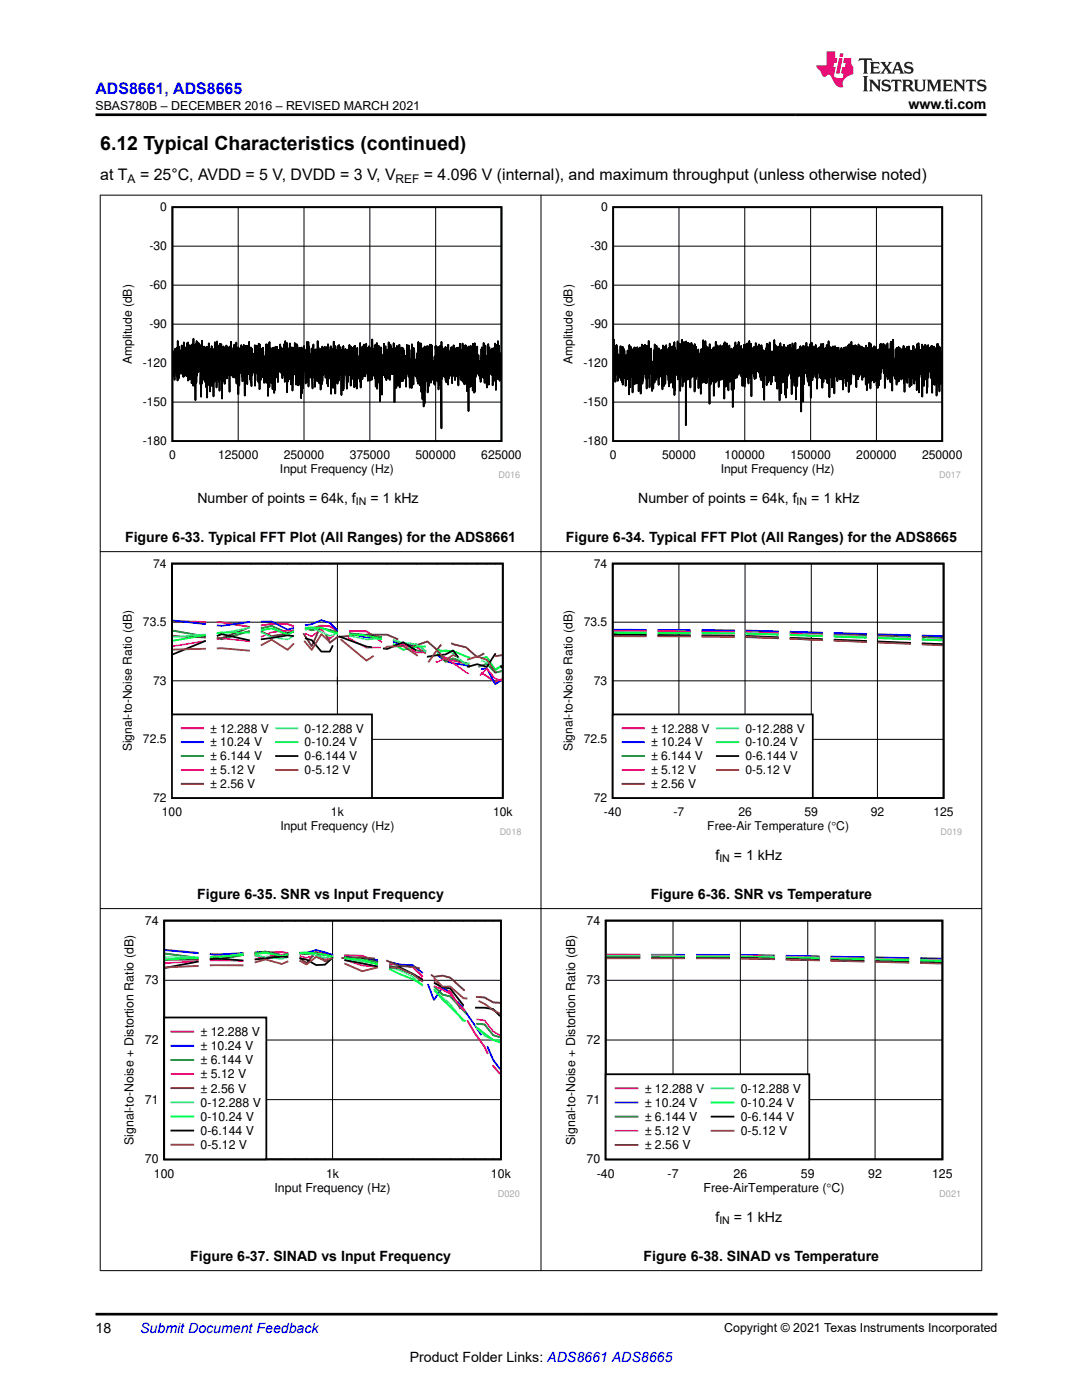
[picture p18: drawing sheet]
<svg xmlns="http://www.w3.org/2000/svg" width="216mm" height="279mm" viewBox="0 0 216 279" stroke-linecap="round" stroke-linejoin="round" font-family="sans-serif">
<defs><g id="words">
<text font-size="3.9" x="20" y="29.9">6.12 Typical Characteristics (continued)</text>
<text font-size="3.2" fill="#00f" x="19" y="18.7">ADS8661, ADS8665</text>
<g font-size="3.2">
<text x="20" y="35.8">at T</text>
<text x="27.9" y="35.8">= 25°C, AVDD = 5 V, DVDD = 3 V, V</text>
<text x="84.6" y="35.8">= 4.096 V (internal), and maximum throughput (unless otherwise noted)</text>
</g>
<g font-size="2.8">
<text x="181.3" y="21.8">www.ti.com</text>
<text x="39.4" y="100.3">Number of points = 64k, f</text>
<text x="73.9" y="100.3">= 1 kHz</text>
<text x="127.3" y="100.3">Number of points = 64k, f</text>
<text x="161.9" y="100.3">= 1 kHz</text>
<text x="25" y="108.1">Figure 6-33. Typical FFT Plot (All Ranges) for the ADS8661</text>
<text x="112.9" y="108.1">Figure 6-34. Typical FFT Plot (All Ranges) for the ADS8665</text>
<text x="142.8" y="171.5">f</text>
<text x="146.4" y="171.5">= 1 kHz</text>
<text x="39.4" y="179.3">Figure 6-35. SNR vs Input Frequency</text>
<text x="129.8" y="179.3">Figure 6-36. SNR vs Temperature</text>
<text x="142.8" y="243.8">f</text>
<text x="146.4" y="243.8">= 1 kHz</text>
<text x="37.9" y="251.6">Figure 6-37. SINAD vs Input Frequency</text>
<text x="128.4" y="251.6">Figure 6-38. SINAD vs Temperature</text>
<text x="19" y="266.1">18</text>
<text x="81.8" y="271.7">Product Folder Links: ADS8661 ADS8665</text>
</g>
<text font-size="2.8" fill="#00f" x="28" y="266.1">Submit Document Feedback</text>
<g font-size="2.5">
<text x="19.1" y="21.9">SBAS780B – DECEMBER 2016 – REVISED MARCH 2021</text>
<text x="28.9" y="184.5">74</text>
<text x="117" y="184.5">74</text>
<text x="28.9" y="196.5">73</text>
<text x="117" y="196.5">73</text>
<text x="28.9" y="208.4">72</text>
<text x="40" y="206.8">± 12.288 V</text>
<text x="40" y="209.6">± 10.24 V</text>
<text x="117" y="208.4">72</text>
<text x="40" y="212.4">± 6.144 V</text>
<text x="40" y="215.2">± 5.12 V</text>
<text x="28.9" y="220.3">71</text>
<text x="40" y="218">± 2.56 V</text>
<text x="40" y="220.9">0-12.288 V</text>
<text x="117" y="220.3">71</text>
<text x="128.6" y="218.1">± 12.288 V</text>
<text x="128.6" y="220.9">± 10.24 V</text>
<text x="147.8" y="218.1">0-12.288 V</text>
<text x="147.8" y="220.9">0-10.24 V</text>
<text x="40" y="223.7">0-10.24 V</text>
<text x="40" y="226.5">0-6.144 V</text>
<text x="128.6" y="223.7">± 6.144 V</text>
<text x="128.6" y="226.5">± 5.12 V</text>
<text x="147.8" y="223.7">0-6.144 V</text>
<text x="147.8" y="226.5">0-5.12 V</text>
<text x="26.7" y="228.5" transform="rotate(-90 26.7 228.5)">Signal-to-Noise + Distortion Ratio (dB)</text>
<text x="28.9" y="232.2">70</text>
<text x="40" y="229.3">0-5.12 V</text>
<text x="114.7" y="228.5" transform="rotate(-90 114.7 228.5)">Signal-to-Noise + Distortion Ratio (dB)</text>
<text x="117" y="232.2">70</text>
<text x="128.6" y="229.4">± 2.56 V</text>
<text x="30.7" y="235">100</text>
<text x="54.8" y="237.8">Input Frequency (Hz)</text>
<text x="65.1" y="235">1k</text>
<text x="98" y="235">10k</text>
<text x="119.1" y="235">-40</text>
<text x="133.2" y="235">-7</text>
<text x="140.4" y="237.8">Free-AirTemperature (qC)</text>
<text x="146.4" y="235">26</text>
<text x="159.8" y="235">59</text>
<text x="173.2" y="235">92</text>
<text x="186" y="235">125</text>
<text x="144.5" y="265.8">Copyright © 2021 Texas Instruments Incorporated</text>
</g>
<g font-size="2.4">
<text x="25.5" y="36.5">A</text>
<text x="78.9" y="36.5">REF</text>
<text x="32" y="42.1">0</text>
<text x="119.9" y="42.1">0</text>
<text x="29.8" y="49.9">-30</text>
<text x="117.8" y="49.9">-30</text>
<text x="29.8" y="57.7">-60</text>
<text x="117.8" y="57.7">-60</text>
<text x="29.8" y="65.5">-90</text>
<text x="117.8" y="65.5">-90</text>
<text x="26.3" y="72.7" transform="rotate(-90 26.3 72.7)">Amplitude (dB)</text>
<text x="28.5" y="73.3">-120</text>
<text x="114.2" y="72.7" transform="rotate(-90 114.2 72.7)">Amplitude (dB)</text>
<text x="116.4" y="73.3">-120</text>
<text x="28.5" y="81">-150</text>
<text x="116.4" y="81">-150</text>
<text x="28.5" y="88.8">-180</text>
<text x="116.4" y="88.8">-180</text>
<text x="33.7" y="91.6">0</text>
<text x="43.5" y="91.6">125000</text>
<text x="55.9" y="94.4">Input Frequency (Hz)</text>
<text x="56.6" y="91.6">250000</text>
<text x="69.8" y="91.6">375000</text>
<text x="82.9" y="91.6">500000</text>
<text x="96" y="91.6">625000</text>
<text x="121.7" y="91.6">0</text>
<text x="132.1" y="91.6">50000</text>
<text x="143.8" y="94.4">Input Frequency (Hz)</text>
<text x="144.6" y="91.6">100000</text>
<text x="157.7" y="91.6">150000</text>
<text x="170.9" y="91.6">200000</text>
<text x="184" y="91.6">250000</text>
<text x="30.5" y="113.3">74</text>
<text x="118.5" y="113.3">74</text>
<text x="28.5" y="125">73.5</text>
<text x="116.5" y="125">73.5</text>
<text x="30.5" y="136.7">73</text>
<text x="118.5" y="136.7">73</text>
<text x="26.3" y="149.9" transform="rotate(-90 26.3 149.9)">Signal-to-Noise Ratio (dB)</text>
<text x="28.5" y="148.4">72.5</text>
<text x="42" y="146.2">± 12.288 V</text>
<text x="42" y="149">± 10.24 V</text>
<text x="60.8" y="146.2">0-12.288 V</text>
<text x="60.8" y="149">0-10.24 V</text>
<text x="114.2" y="149.9" transform="rotate(-90 114.2 149.9)">Signal-to-Noise Ratio (dB)</text>
<text x="116.5" y="148.4">72.5</text>
<text x="129.9" y="146.2">± 12.288 V</text>
<text x="129.9" y="149">± 10.24 V</text>
<text x="148.7" y="146.2">0-12.288 V</text>
<text x="148.7" y="149">0-10.24 V</text>
<text x="42" y="151.7">± 6.144 V</text>
<text x="42" y="154.5">± 5.12 V</text>
<text x="60.8" y="151.7">0-6.144 V</text>
<text x="60.8" y="154.5">0-5.12 V</text>
<text x="129.9" y="151.7">± 6.144 V</text>
<text x="129.9" y="154.5">± 5.12 V</text>
<text x="148.7" y="151.7">0-6.144 V</text>
<text x="148.7" y="154.5">0-5.12 V</text>
<text x="30.5" y="160">72</text>
<text x="42" y="157.3">± 2.56 V</text>
<text x="118.5" y="160.1">72</text>
<text x="129.9" y="157.3">± 2.56 V</text>
<text x="32.3" y="162.8">100</text>
<text x="55.9" y="165.6">Input Frequency (Hz)</text>
<text x="66" y="162.8">1k</text>
<text x="98.4" y="162.8">10k</text>
<text x="120.5" y="162.8">-40</text>
<text x="134.4" y="162.8">-7</text>
<text x="141.1" y="165.6">Free-Air Temperature (qC)</text>
<text x="147.3" y="162.8">26</text>
<text x="160.5" y="162.8">59</text>
<text x="173.7" y="162.8">92</text>
<text x="186.3" y="162.8">125</text>
</g>
<g font-size="2.1">
<text x="71" y="100.9">IN</text>
<text x="159" y="100.9">IN</text>
<text x="143.5" y="172.1">IN</text>
<text x="143.5" y="244.4">IN</text>
</g>
<g font-size="1.8" fill="#a8a8a8">
<text x="99.5" y="95.4">D016</text>
<text x="187.4" y="95.4">D017</text>
<text x="99.7" y="166.6">D018</text>
<text x="187.7" y="166.7">D019</text>
<text x="99.3" y="238.9">D020</text>
<text x="187.4" y="238.9">D021</text>
</g>
</g></defs>
<path d="M34.4 41.3h65.7v46.7h-65.7zM34.6 71.4v1.2v-2.5l.1 4.1v-1.6l.1 3.2 .2-6.2v4.7v-3.6l.1 3.5 .1-4.5v4.5l.1-4.4v5.3l.1-5.7v6.5l.1-7.9v7.7l.1-3.8 .1 3.6v-6.3v1l.1-.4v4.5l.2-2.2v1.6l.1-3.7v4.6l.2-5.6v4.5l.1-1.1v1.1l.1-2.8 .1 4.5 .1-6.9v6.8l.1-3.2 .1 2.6v-5.2v5.6l.1-5.1v5.1v-5l.2 5.2 .2-6.7 .1 7.6v-7.6l.1 7.3v-7v5.7l.1-5.3 .2 6.7 .1-6.8 .1 6 .1-5v6.5l.2-7.8v6l.1-5.5v7.8l.1-9.4v8.4l.3-6.4v7.5l.1-7.7v10.5v-11.1v5.1l.2-4.7v7.2v-8.3l.1 6.9 .2-6.6 .1 5.8 .1-5v4.7v-5.3l.1 5 .1-4.6 .1 7.7 .1-7.8v10.3l.2-11.2v8.5l.1-6.8v4.9l.1-4.8 .1 6 .1-6.6 .1 5.2v-2.3l.1 4.1v-6.9l.2 8 .1-7.3v5l.1-5.8v10.2l.2-9.5 .1 4.5 .1-5.9 .1 8 .1-6.9v8.5l.1-6.2v3.7l.1-5.3v1.2v-1.6l.1 4v-4.8l.1 7.9 .1-5.6 .1 3v-4.7l.1 9.4 .1-9.4 .1 6.5 .1-7.9 .2 6.4 .1-5.6v8.2l.1-9.2v6.6l.1-4.1 .3 5.6 .1-7.4v9.2l.1-9.4 .1 6.4 .2-6.3 .1 10.9 .1-10.2v6.7l.1-5.7 .1 5v-6.3v5.8l.1-5.6v5.8v-1.8l.1 3.3 .1-6.9 .1 5.3 .2-6.1 .1 6.6v-6.3v5.2l.1-3.6v3.5v-4.9l.1 5.4v-5.5l.2 5.6 .1-1.8v5.1l.1-9.1 .1 3.9 .1-4.8v4.7l.1-1.1v3.2l.1-4.8 .1 4v-1.5l.1 2.5 .1-5.8v5.9l.1-6.4 .1 5.9v-6v5.3l.1-4.2 .1 1.1v4.5v-5.6l.1 4.3v-.5v.3l.1-5.7v7.9v.4l.2-7 .2 9.1v-9.4l.1 7.6 .2-7.2v4.7v-4.8v4.4l.1-2.5 .1 2.1v-4.7l.1 5.3 .1-4.8v.4l.1-.3v6.6v-6.1v5.3l.1-6.1 .1 6v-6.3l.2 10.1 .1-9.7 .1 5.5 .1-5.8v6.6l.1-2 .1 .6v-4.9v7.4l.1-7.6 .2 5.5 .1-6.4v5.8l.1-4.5v4.3l.1-4.4 .1 6.9 .1-6.9 .1 7.7v-7l.1 4.3v-4.8v5.3l.1-2.2v1.8v-1.5v.4l.2-1.2 .1 1.7v-3.3l.1 2.5v-4.2l.1 8.1 .1-7 .1 4.5v-1.8l.1 1.7v-5.4l.2 6.9v-4.9l.1 4 .1-4.3v5.6v-7.7l.1 7.4v-6.3v6l.1-5.7v7.7l.1-8.9v5.9l.1-4.6v5.8l.1-6.1v4.4v1l.2-3.7v3.8l.1-5.8v5.2l.1-5.3v4.2v-.7l.1 1 .1-1.1v2v-3.2v4.8l.1-5.3 .2 3.8v-.9l.1-4.6v5.4v-6.1v7.7l.1-4.1 .2 3.2v-5.4l.1 8.9 .1-10.3 .2 8.5v-9l.1 7.6 .1-6.4 .1 5.7v-5.3l.1 6.7v-6.8l.2 8 .1-8.3 .2 6v-3.1v6.1l.1-8.6v8.1l.1-8.6v.4l.1-.5 .1 5.6 .2-5.5v6.1l.1-4 .1 4.9 .1-5v2.9v-4.3l.1 4.3v-4.2l.1-.2v2.7l.1-3.7 .1 5.6 .1-5.1 .1 3.4 .1-3.1v5.9l.1-5.8v5.2l.2-5.2 .1 2.6v-3.6l.1 7.5 .1-8.1v7.6l.1-6.2v5.6l.1-3.2 .1 2.6v-6.1l.1 9.9 .2-8.8v3.1l.1 1v-1.9l.1 3.9 .1-7.1v5.7l.1-3.3 .1 4.9v-6.4l.1 7.3 .1-3v2.9v-1.4l.1-5.9 .1 8.7 .1-8.1 .1 4.9v-5.2l.1 4.8 .1-5.1v4.3v-2.5v2.2v-4.8l.1 6.2v-2.6l.1 2.4v-4.6v3.2v-3.4l.1 7.1 .1-8.1v5.1l.1 .2v-5.1l.1 8 .1-4.5 .1 4.5v-7.3l.1 6.8 .1-7v4.7v-3.2l.1 3.5 .1-4.8 .1 9.9 .1-10.2v9.2l.1-8.8 .1 7.8 .1-5v3.1l.2-6.5v3.3l.1 1.3 .1-1.9v2.3l.1-4.1v6.5l.2-6.9v6.3v-7.6l.2 7.9 .1-8 .1 8.9 .1-7.9 .1 5.7 .1-2.8v2.8l.1-4.3v4.7v-3.9l.1 4 .1-5.8 .2 7.9 .1-8.8 .1 6.6 .1-4v3.9v-2.3l.1 2.1v-5.2v7.4l.2-7.5 .1 4.9v-3.4l.2 4.9v-4.6l.1 3.6v-7l.1 5.8v-4.6v6.6l.2-6.2v6.8l.2-6.5 .1 7.8 .1-8.2 .1 7.1 .1-7.5v6.9l.2-6.3 .1 5 .1-5.4 .1 4.3v-4.5v5.1v-1.5l.1 1.8 .1-2v2.8l.1-5.7 .2 6.1v-6.6v7.4l.1-7.9 .1 8.4v-4.7l.1 1.9 .1-4.3v4.8l.1-1.8v2.5l.2-6.4 .1 9.5 .1-9.1v4.2l.2 2.1v-5.3l.1 6.9 .1-9.2v7.8l.1-6.2 .1 5.8 .1-6.5v9.4v-8.8l.2 6.4 .2-4.3v4.8l.1-7.5v6.2l.1-6.1 .1 .3v-.1v6.5l.1-7 .1 5.1 .1-4.7 .1 5.5 .1-5v9l.1-7.5 .1 4.5 .1-6.5 .1 8.6v-8.8v8.5l.1-5.7 .1 3 .2-5.2 .1 4.2v-3.8l.2 7.5 .1-5.3 .1 4v-6.5l.1 5.8v-1.9v1.3l.1-5.4 .1 4.5v-5.2l.2 5.2v-4.8l.1 7.7v-7.8l.1 5.2v-4.3v2.6l.1-3.3 .1 6.2 .1-3.2 .1 1.8 .1-.8v-3.6l.1 7.5v-8.2l.1 7.6 .1-7.7 .1 8 .1-7 .1 7.6 .1-8.2 .1 6.2 .1-3.6v3.4l.1-4.3 .1 4.4v-2.9l.1 2.1v-.4l.1-5.8 .1 8.9v-7.6l.1 3.4v-3.4l.1 3.5v-4l.1 6.4 .1-6.5v5.4v-2.2l.2 2.6v-6.2l.2 .9 .1 5.4v-1.5v1l.1-1.1 .1-4.8v5.8l.3-5.1v6.6l.1-6.2 .1 5.3v-6l.2 6.9v-6.6v4.2v-2.3l.1 3.1 .1-4.3 .2 5.7 .1-8 .1 7.2 .1-5.4v4.3v-3.9l.1 2.6 .1-.8 .1 1.2v-4.1v6.5l.1-.6v.8v-3.9l.1 5.5v-8.4v7.5l.1-3.2 .1 1.4v-6l.1 9.1 .1-7.5v6.3l.2-7.4v6.7l.1-1.5 .1 5.9v-10l.1 5.4 .1-6.2 .2 9.5 .1-7.8 .1 3.1 .1-3.4v4.2l.1-6.3 .1 6.2 .1-3.5v4l.1-6.2 .1 4.9 .1-3.9v5.8l.1-6.1 .2 5.4v-5.1l.1 5.5 .1-7.3v6.7v-5.1l.1 5.1v-4.2l.1 5 .1-7 .1 4.2v-3.8v4.3v.1l.1-1.6 .1 2.7 .1-1.8 .1 .4v-3.7v5l.1-.8 .1-5.3 .1 5.4v-4.6v11l.1-10.9 .2 8.1 .1-5.4v5.2l.1-8.2 .1 4.8 .1-4.6v6.5l.1-6.1v7.3l.1-6.3v4l.1-5.9 .1 8.5v-7.7l.1 4.4v-.9l.2 1.7v-5.4l.1 6.7 .1-5.1 .1 3.3v-4.8v6.5l.1-6.4v4.6l.1-4.2v3.2l.1-1 .2 3.4v-4.6l.1 6.2 .2-8.4v5.6l.1-.3v.4l.2-4.8v5.5v-6.2l.3 8.4v-5.7l.1 2.2 .1-2.3 .1 1.7v-3.5l.1 7.7v-8.8v6.7l.1-6.1 .1 5.1 .1-4.3v6.6v-7.2l.1 3.5v-3.1l.2 5 .1-2.4v2.5l.1-3.3 .2 3.7v-4.9v4.9l.1-4 .1 5.2 .1-8.3v6.5v-5.1l.2 4.1v-4.7v7.5l.1-8v8.3l.2-8.3v4.8v-4.7l.1 9.6v-6.4l.2 7.8 .2-10.3v11.7l.2-11.1v10.5v-11.4l.1 8.7 .2-7.8 .1 6 .1-6.8v5.4l.1-5.6v9.3l.1-6.4v5.3l.1-4 .1 3.8 .1-8v5.9l.1-6.1 .1 6.3 .1-6.2v7.5l.1-7.5 .2 6.9 .1-2.7 .2 2.5v-2.3v.9v2.4l.1-5.5 .1 5.7 .1-7.7 .2 5v-5l.1 6.9v-6.3l.1 3.8 .1-4.1 .1 8.3v-8.4l.2 6.4v-6.1l.1 7.2v-7.8l.1 6.5 .1-6.5 .1 16.5v-17.3v7.5l.1-6.1v4.8v-5.1l.1 5.5 .1-5.1 .1 5.2 .1-5.2 .1 5.5 .2-5.9v6.6l.2-2.9v3.3l.1-6.9 .2 7.4v-8l.1 6.8 .1-5.5 .2 5v-1.7l.1 1.1v-4.8l.1 4.3v-4.7v4.4l.1-4.3v3.5l.1-3.6v7.2v-7.1l.1 5.8v-5.7l.1 5.3v-2.6l.1 2.1v-5.4v6l.1-1.4v1.5l.1-5.5 .1 6.4 .2-3.4v1.7l.1-4.8v1.9l.1-1.6 .1 5.5v-5.5l.1 6.7v-7l.1 7.5 .1-6.9 .2 4.4v-5.8l.1 7.2 .1-6 .1 6.1 .2-7.3 .1 7.7 .2-7.3v7.6v-2.9l.1 3 .2-7.8 .2 5.7 .1-5.3v8.8v-8.2l.1 1.7 .1 1.3 .1-.1v9.2l.1-12.9v6.1v-2.1l.2 3.2v-6.5l.1 7.4v-8.1v5l.1-3.9 .1 5.2v.2l.1-3.9 .1 5.4v-4.7v5.5l.1-9.3v4.4l.1-3.9v.2v5.5l.1-5.7v9.3l.1-9.9 .1 9.7 .1-8.6 .2 5.2v-5.3v3.7l.1-4 .1 5.1v-1.6v1.6l.1-.8v.5l.1-3.1v3.1l.1-1.9v2.9v-2.4l.1 2.1v-2l.1 1.4v-.4l.1 1.9v-3.7v4.3l.2-6.5v5.7v-6.1l.1 5.1 .1-3.1v3.3l.2-.8v-5.3v7l.1-6.1 .1 7 .2-7.4v7.3v-2.8l.3 3.8v-6.3v4.1l.2-3.3v3.1v-6.2l.1 8.1 .1-7.5 .1 5.4 .1-2.2v1.2l.1-3.8v3.7l.1-1.3 .1 2.5 .1-5.3 .1 7.4 .1-6.1 .1 3.8v-5.1l.1 6.5 .1-5.2 .1 2.7v-4.9v7l.1-6.7 .1 8.9v-8.7v6.2v-2.5l.1 2.5v-6.4l.2 6.8v-7.6l.1 6.8 .2-5.9 .1 7 .1-5.5 .1 2.5" fill="none" stroke="#000" stroke-width=".35"/>
<path d="M34.4 56.9h65.7M34.4 49.1h65.7M47.5 41.3v46.7M60.7 41.3v46.7M73.8 41.3v46.7M86.9 41.3v46.7M34.4 72.5h65.7M34.4 64.7h65.7M34.4 80.2h65.7" fill="none" stroke="#000" stroke-width=".2"/>
<path d="M111.9 40.4h80.1v55.1h-80.1z" fill-rule="evenodd" fill="#fff"/>
<path d="M122.4 41.3h65.6v46.7h-65.6zM122.5 67.7l.1 8.4 .1-6.4 .1 6.5v-6.3l.1 4.3 .1-5.3 .1 4.5v-4.1v5.2l.1-4.8 .1 6.3 .1-5.3v2.8l.1-2 .1 3.9 .1-4.3v3.4l.1-5.4 .1 6.8v-6.7l.2 6.5v-5.7v6.3l.1-6.9 .1 7.4v-7.5l.1 5.2 .1-4.8v4.4l.1-4.1 .1 5.5 .1-3.1v4.6l.1-5.3v2.6l.1-3.5 .1 4.8 .1-5.6v4.9l.2-4.9 .1 8.7 .1-9.8 .1 8.4 .2-8.1v6v-5.5l.1 5.1 .1-4.8 .1 8.3v-8.6l.1 4.5 .1-4.4v6.1v-4.4l.2 3.6v-5.8v7.4l.2-4.6v3.3l.1-6 .1 5.6v-5v6.5l.2-7.2v5.1v-1.4l.1 1.9v-2.1v1.6l.1-.9v4.6l.1-8.5 .1 5.9 .1-6.2 .1 9.3 .1-7.4 .1 4.1 .1-6.5 .1 7.8v-6.6v6l.1-5 .1 4.3v-5.3v4.7l.1-5.7 .1 5.5 .1-5.7 .1 6.7 .2-5.9v8l.1-8.6 .1 6.4 .2-1.8v1.4v-7l.2 9.3v-6l.1-1.3 .1 3.1 .1-3.6 .2 8.5v-5.8l.1 5.5 .1-5v4.8l.1-5 .1 3.1 .1-1.1v-4.7v6.6v-7.7l.1 5.7v.2l.1-3.3v3.6l.1-4.8v5.7l.1-6.8v5.2l.1-4.2 .1 5.2v-4.4l.2 6v-7.3l.1 6 .1-4.2v3.9l.1-3.4v3.1l.1-.1 .1-4v4.3v-5.3l.2 7.2v-6.9l.1 7.6 .1-8.8 .1 7.4v-6.5l.1 7.3v-1.9l.1-.6v-5l.1 5.4v-5.8v7.4l.2-7.7v5.2l.1-.8 .1 1.2v-4.7l.1 4.9v-3.5v3.6l.1-4.9v5l.1-4.9v5.9v-6.5l.1 7.7 .1-8.5 .2 7.8 .1-4.1 .1 .9 .1-4 .1 6.1v-6.2l.1 8.3 .1-7.5 .1 6.1 .1-7.7v10.5v-9.4l.1 8.4v-7.8l.2 4.5 .2-4v4.3v-4.9l.1 5v-6.8l.1 7.6v-5.2v3.3l.1-4.7 .1 5.9v-5.4l.1 4.9v-.2v-5.7l.1 4.7v-3.3v8l.1-9 .1 1v-.4l.1 .5v4.6l.1-6.9 .1 9.3 .1-7.8v5.4v-4.9l.1-.3 .1 3.8v-5v7.9l.1-6.9 .1 5v-5.2v7l.1-5.9v14.7l.1-16.7 .1 7.7 .1-3.1v2.8v-7.1l.1 4.4v-3.9l.1 4.3v-4.9l.1 7.3 .1-6.9 .3 8.5v-8.7l.1 6.7 .1-6.8v6.8v-2.9l.1 2.5 .1-6 .2 6.2 .1-5.3v4.1l.1-3.8v8.1v-9.5l.1 8.8v-8.5l.1 6.8v-6.6l.1 6.2 .1-4.7v4.1v-2l.1 2.3 .2-3.4v3.3v-5.3l.1 7.8v-5.5l.1 4.7v-4.3l.1 3 .1-4.9v4.7l.1-2.9v6.3l.1-8.9 .1 2.5v-1.4l.1 5.5 .1-6.8v6.9l.1-8.5v6.5l.1-2.4v2.6v-5.5l.1 5.8 .1-4.9 .1 6.2 .1-8.1v8.3v-7.3l.2 6v-5.8v7.2l.1-6.9v6.1l.1-6.3 .1 5.8 .1-5.6 .2 11v-11.9l.2 8.1 .1-7 .1 5.9 .1-3.5v3.9l.1-6 .1 5.2v-5.8v5.5v-5.4l.1 9.4 .1-9.7v4v-.9l.1 2.1 .1-2 .1 3.8v-8.1l.1 6.3 .1 .2v-5.7v7l.2-7.1v4.9v.2l.1-4 .1 4.8v-3.2v5.6l.1-7.9v4.5l.1-3.9 .1 4.1 .1-5.1v6.9v-6.1v3.9l.2-4v6.1v-6l.1 4.6 .1-5.2v4.6l.3-5v10.9l.1-11.3 .1 5.9v-5.6l.1 8.6v-7.5l.1 4.6 .1-5.1v7.7v-8.3l.1 5v-1.9v2v-3.9v5.7l.1-1.7v2.2l.1-2.6v4.5l.2-6.8v3.8v-6l.1 7.3 .1-6.1 .2 4.8 .1-5.3v8.2l.1-8.1 .1 11.5 .2-11.1v7.6l.1-8.3v5.9v-5.7l.1 4.8 .1-4v4v-6.1l.1 7.2v-6.2l.1 5.6v-5.5v5.3l.1-5.2 .1 5.8 .1-6.4v5.9l.1-5.4v4.5l.1-5.6v5.7l.1-4.4 .1 3.4 .1-3.4v4.9v-.6v.7l.1-2.6v3l.1-5.9v5.9v-1.4l.2 1.2v2.2l.2-7.4v7l.2-7.8 .1 8.4 .1-8.5 .1 4.7v-3.7v4.5l.2-4.5v5v-4.7l.1 5.2v-6.6v6.7l.1-6.3v6.4v-5.6l.2 6.7 .1-8.4v7.4l.2-6.5v6.2v-5.8l.1 5.7 .1-6.5v10.5l.1-8.7 .1 4.1 .1-5.1 .2 5.7v-5.8l.1 5.7v-4.9l.1 5.5 .2-7.2v7.1l.1-6.8 .1 5.5 .1-4.4v4.1l.1-4.7v4.6l.1-4 .1 4.4v-5.2v5.4v-5.6l.1 4.1 .1-3.9 .1 1.1v-.4v5.5l.1-5.4v6l.1-6.9 .2 7 .1-6.2 .1 7.6 .1-7.2v4.3v-3l.1 8.4 .1-9.8v4.5l.2-2.4 .1 2.8v-5.5l.1 7.5v-8.3v5l.1-4.9 .1 7.2v-6l.1 6.4 .2-7.5v6.5l.1-6.9v7.2l.1-5.9v6.3v-4.3l.1 5 .1-6.6 .1 6.2 .2-4.1 .1 2.3v-4.5v4l.1-4 .1 4.9v-7l.1 6.8v-2.7l.1 1.6v-4.7l.1 7.2 .1-7 .1 .9v4.1l.1-4.7v8.2v-5.9v2.9l.1-4.6v6.9l.1-7.7 .1 6.5 .1-5.8 .1 10v-9.2v6.1l.1-8.3 .2 10 .1-9.3v3.4l.1-3.1 .1 6.8 .1-6.3v3.3l.1-4.5 .3 10 .1-9.5v10.1l.1-9.5 .1 7.6v-2.6v1.2v-6.6v4.2l.1-3.8v4l.1-4.1v5.2l.1-6v5.7l.1-2 .1 1.4v-4.1l.1 4.3v-5.5l.1 5.7v-5.1l.3 9.3 .1-10.2 .1 5 .1-4.3v5.3v-4.6l.1 6.3v-4.9l.1 5.7 .1-7.4 .1 6.9v-8.1l.1 11.3 .1-9.6 .1 7 .1-7.3 .1 4.9 .1-4.7 .1 5.1 .1-5.5v3.7l.1-3.4 .1 3.9v-4.7l.1 5.7v-4.3l.1 11.6 .1-12.3v4.9v-5.4l.1 6.2v-5.9l.1 5.7v-1.3l.1 6.2v-11.2v7.7v-6.4l.1 6.3v-6.7l.1 6v-6.4v4.1l.1-4.5 .1 5.3 .1-5.2 .1 3.9v-4.7v6.2l.1-5.4v6l.1-1.7 .1 2.5 .1-3.3v3.5v-6.9l.1 7.7 .2-8.3v7.7l.2-6.5v9.5l.1-11 .1 6.4 .1-6.2v7.3v-6.5l.1 5.5v-5.4l.1 5.8v-5.6l.1 2.4v-2.9v4.8l.1-3.6 .1 4.3 .2-5.8 .1 6.7 .1-6.1v8.1v-7.9l.1 6v-5.6l.1 3.7 .1-4.4 .1 4.6v.2v-1.6l.1 1.9v-5.2l.2 6.1v-5.8l.1 5.4v-6.4l.1 7 .1-5.9v6.8v-6.8l.1 7.7 .1-8.5v7.4l.1-7.7v7.6v-2.8l.2 .1v-1.5v2.5l.1-4.9 .1 6 .1-6.1 .1 4.6 .1-5.3 .1 7.7 .1-4 .1 3.3v-7.7l.1 8.5 .1-7.5v.8v9.4v-8.2l.1 4.2 .1-6v5.8l.1-5.8 .2 8 .2-8.2 .2 6.7v-6.3l.1 9 .1-9.4v6l.1-5.5 .2 5.6 .1-5.1v5v-5.7l.1 6.7v-6.7l.1 4.1 .1-4.1v4.5l.1 .6v-.8l.1 1.7v-5.3l.1 5.6 .1-5.8 .1 3.4v-3.3l.1 5.5v-6.1l.1 6.2v-5.9l.2 8.1v-7.7l.1 6.4v-6.7l.1 4.5 .1-4.9v6l.1-5.4v4.3l.1-2v1.6v-4.3l.1 5.3v-5.7v7.9l.2-7.6 .1 6.4v-2.5l.1 2.6v-7.1l.1 9.4 .1-9.1v8.4l.1-8.9v8.2l.1-7.2v4.2l.1-3.9 .1 6.7v-7.1l.1 5.8v-7.2v5.1l.1-.3v1.5v-4.4l.2 3.6v-4.7l.2 5.8v-5l.1 4.2v-5l.1 5.2 .1-5.3v5v-4.5l.1 6.1v-5.5l.1 7.3v-8.2l.1 6.5 .1-5.8 .1 5.9 .1-6.9 .1 6.4 .1-6 .1 4.8v-2.7l.1 3.5v-5.7l.1 4.7v-3.8l.1 3.1 .1-3.8 .1 6.5 .1-6.3 .2 5.7v-5.7l.1 4.9 .2-4.7 .1 7.1v-7.8l.1 7.4 .1-7v8.5v-8.4l.3 6.9 .1-6.8v4.6v-.2v-5.6l.1 7.6 .2-7.4v8.9l.1-8.8v7.3l.1-6.5 .1 5.3 .1-5.3v6.4v-3v2.3l.1-2.1 .2 3.2v-7.2l.2 6.2 .1-5.9v4.3v-3.7v5.6l.1-6.3 .1 6.8v-6.1v7l.1-7 .1 7.4 .1-7.6v6.1l.1-4.6 .1 5.6v-7.2l.1 3.9 .1-4.7 .1 6.8v-7.1l.2 5.7v-5v2.5l.1-1.2v2.9l.1-4.7v4.4l.1-2 .1 1.8v-4.3l.3 8.8 .1-8.6 .1 6.3v-5.8l.1 5 .2-5.8v7.1l.1-6v4.7l.1-4.4 .1 4.6 .3-5v6.7l.1-8.1 .2 8.2v-6.7v8.3l.2-10.2 .1 6.9v.3l.1-3.4 .2 3.2v-2.9v1.4v-1.1v3.4l.1-5.9v4.8l.1-.5v1l.1-3.1v4.9v-7.3l.1 4.4 .1-4.4v6.8v-6.4l.1 5.5 .1-6.1 .1 6.8v-6.4l.2 4.8v-5l.1 4.6v-3.7l.1 5.3 .1-5.6 .1 3.9v-4.3v5.8l.1-3.3 .1 3v-2.3v1.3l.1-5.2v4.3l.1-4 .1 8.9v-4.7l.1 2.3 .1-5.9v4.6l.1-4.8v5.4v-5.6l.1 .6 .1-.8v7.1l.1-6.3v4.7v-5l.2 5.3v-6l.1 5.8v-1.6l.1 3.9 .1-7.1 .1 3.8v-3.9l.1 6.7v-5.3l.1 5.5 .1-6.8 .2 5.3v-6.3l.2 7.5 .2-6.7 .1 4.5v-4.1l.1 5.5v-6.2l.1 8.3 .1-9.2v8.5l.1-6.7 .1 4.4v-6v6.3l.1-6.7 .1 9.8v-8.4l.1 5.4 .1-5.5v2.9v-2.7l.1 3.7 .1-2.3 .1 3.5 .1-6.1v10.4l.1-9.3v3.5v-3.9v5l.2-4.8 .1 7.3v-7.9v3.9l.2-4.1v6.9l.1-6.9v6.7l.1-5.6v4.1l.1-3.2v7.5l.2-8v3.7l.1-5.3v6.5l.1-5.8v4.3l.2-4.3 .1 4.7v-4.8v4.5l.1-1.6 .1 3.2 .1-6.5 .1 9.4 .2-9.2v7.3l.2-7.3 .1 7.6v-6.7v4.3l.1-4.9 .1 3.5v-3.1l.1 5 .1-1.7v5.8v-9.2v4.1l.1-5.2 .1 5.3v-5.3v5.9l.1-.6 .1 2.2v-7.1l.1 8v-7.2l.1 8.2 .1-8.8v6.9l.1-6.1v6.5l.1-5.5v2.4" fill="none" stroke="#000" stroke-width=".35"/>
<path d="M122.4 56.9h65.6M122.4 49.1h65.6M135.5 41.3v46.7M148.6 41.3v46.7M161.8 41.3v46.7M174.9 41.3v46.7M122.4 72.5h65.6M122.4 64.7h65.6M122.4 80.2h65.6" fill="none" stroke="#000" stroke-width=".2"/>
<path d="M24 111.5h80v55.2h-80z" fill-rule="evenodd" fill="#fff"/>
<path d="M34.3 112.5h66v46.8h-66zM41.1 127.9l-6.6 2.7M43.3 127l.9-.4 5.7 1.2M58.6 127l-1.2-.2-5.3 .8M60.8 127.4l1.4 .4 1.9 2.2h1.7l.6-1.2M67.6 127l5.5 2 1.1 .2M76.4 129.4l.9 .1 3.2-1.3 2.5 1.6M85.2 131l3.7-.4 1.5-.8 1.1 1.4M98.9 130.6l-.1-.1-1.7 2.6-1.9-.5-2 .5M99.9 132.8l.3 .5" fill="none" stroke="#000" stroke-width=".35"/>
<g fill="none" stroke="#000" stroke-width=".2">
<path d="M34.3 112.5v46.8M44.2 112.5v.2M50.1 112.5v.2M54.2 112.5v.2M57.4 112.5v.2M60 112.5v.2M62.2 112.5v.2M64.1 112.5v.2M65.8 112.5v.2M67.3 112.5v46.8M77.3 112.5v.2M83.1 112.5v.2"/>
<path d="M87.2 112.5v.2M90.4 112.5v.2M93 112.5v.2M95.2 112.5v.2M97.1 112.5v.2M98.8 112.5v.2M34.3 135.9h66M34.3 124.2h66M34.3 147.6h66M44.2 159.1v.2M50.1 159.1v.2M54.2 159.1v.2"/>
<path d="M57.4 159.1v.2M60 159.1v.2M62.2 159.1v.2M64.1 159.1v.2M65.8 159.1v.2M77.3 159.1v.2M83.1 159.1v.2M87.2 159.1v.2M90.4 159.1v.2M93 159.1v.2M95.2 159.1v.2M97.1 159.1v.2"/>
<path d="M98.8 159.1v.2"/>
</g>
<path d="M34.5 124l6.6 .1M43.3 124.2h.9l5.7 .9M52.1 124.8l2.1-.3h3.2l1.2 .5M60.8 125.5l1.4-.1a4.5 4.5 0 0 1 5.2 .5M69.6 125.9l3.5 .1 3.1 2.2M78.4 128.8l2.1-.3 2.6 .6 1.9 1.3M87.2 130.5l3.2 1.3 2.6 .6 .8 .5M96 134.3l2.8 1.9 1.4-.7" fill="none" stroke="#f00" stroke-width=".35"/>
<path d="M34.5 123.8l6.6 .8M49.9 124.1l-5.7 .8-.9-.1M52.1 124.1l2.1-.1 3.2 1.7 1.2-.4M60.8 124.8l1.4-.2 1.9-.8 1.7 .5 1.6 1.5M69.6 126.4l3.5 .9 3.1 .2M78.4 128l2.1 .9 2.6-.4 1.9 1.5M87.2 130.7l1.7 1.2 1.5 .5 2.6 .4 .8 .3M96 133.5l1.1-.1 1.7 3.1 1.4-.8" fill="none" stroke="#00f" stroke-width=".35"/>
<path d="M34.5 125.9l6.6 1.1M49.9 125.9l-5.7 1.7-.9-.2M52.1 125.4l2.1-.5 3.2 1.4 1.2-.6M60.8 125.4l1.4 .4 1.9-.4 3.3 .8M69.6 126.4l6.6 .8M78.4 127.8l2.1 .7 2.6 1.3 1.9 .4M87.2 129.9l1.7 2.2 1.5-.7 2.9 1M95.5 133.1l1.6-.6 1.7 1.7 1.4-.3" fill="none" stroke="#007f00" stroke-width=".35"/>
<path d="M41.1 127.9l-6.6 1.1M43.3 127.5l.9-.1 5.7 .6M58.6 126l-1.2-.2-3.2 .4-2.1 .9M67.2 126.3l-1.4 1.2-1.7-1.9-1.9 1.4-1.4-.6M69.4 127.3l3.7 2 2.9-.1M78.2 129l2.3-.5 2.6 1.7h1.7M86.9 131.9l.3 .2 1.7-.7 4.6 3.1M95.7 134.8l1.4-1.4 1.7 2.1 1.4 .3" fill="none" stroke="#f0f" stroke-width=".35"/>
<path d="M34.5 126.9l6.6 .3M49.9 125.2l-5.7 2.2-.9-.1M52.1 126l2.1 1 3.2-.5 1.2-.5M64 125l-1.8 4-1.7-2.6M65 126.5l.8 1.8 1.5-1.2 3.4-.2M72.9 126.7h4.4l2.2 .9M81.7 128.4l1.4 .4 2.2-.8 1.9 1.7 .8-1.1M90 128.3l.4 .3 2.6 .6 2.2 2 1.4-.8M100.2 130.7l-1.4 .3" fill="none" stroke="#7f0000" stroke-width=".35"/>
<path d="M41.1 126.6l-6.6 .5M49.9 125.3l-5.7 1.1-.9 .1M52.1 126.2l2.1 1 3.2 .4 1.2-.7M60.8 125.7l1.4-.5 3.6 1.7 1.6-.5M69.6 126.8l3.5 .8 3.1-.1M78.4 127.7l2.1 .5 2.6 .4 1.9 1.5M87.2 130.5l1.7-.8 1.5 .7 2.6 2.2 .8-.4M96 131.8l1.1 .4 1.7 1.5 1.4-.7" fill="none" stroke="#01ffff" stroke-width=".35"/>
<path d="M41.1 126.7l-6.6 1.2M49.9 126.2h-5.7l-.9 .2M52.1 125.8l2.1-.4 3.2 1.2 1.2-.6M60.8 125.3h3.3l3.3 1.1M69.6 126.6l3.5 .2 3.1 .8M78.4 128.5l2.1 1.2 2.6-.6 1.9-.1M87.2 129.7l1.7 .3 1.5-.1 3.4 1.3M96 131.4l1.1-.3 1.7 2.5 1.4-.8" fill="none" stroke="#01ff00" stroke-width=".35"/>
<path d="M41.1 129.5l-6.6 .1M43.3 129.4l6.6 .5M58.6 128.4l-1.2 1.3-3.2-2-2.1 1.1M60.7 127.9l1.5 1.8 1.9-3.1 1.7 1.5M68 127.6l5.1 4.2 1.5-.9M76.8 129.4l.5-.3 3.2-.2 2.9 2M91 131l-.6-.3-1.5 1-1.7-2-1.7 2.5M93.2 131.7l2-.7 1.9 .7 1.7 2.4h.3" fill="none" stroke="#83461f" stroke-width=".35"/>
<path d="M34.3 142.6h39.9v16.7h-39.9z" fill-rule="evenodd" fill="#fff"/>
<path d="M34.3 142.6h39.9v16.7h-39.9zM55.1 150.9h4.3" fill="none" stroke="#000" stroke-width=".35"/>
<path d="M36.3 145.3h4.2" fill="none" stroke="#f00" stroke-width=".35"/>
<path d="M36.3 148.1h4.2" fill="none" stroke="#00f" stroke-width=".35"/>
<path d="M36.3 150.9h4.2" fill="none" stroke="#007f00" stroke-width=".35"/>
<path d="M36.3 153.7h4.2" fill="none" stroke="#f0f" stroke-width=".35"/>
<path d="M36.3 156.4h4.2" fill="none" stroke="#7f0000" stroke-width=".35"/>
<path d="M55.1 145.3h4.3" fill="none" stroke="#01ffff" stroke-width=".35"/>
<path d="M55.1 148.1h4.3" fill="none" stroke="#01ff00" stroke-width=".35"/>
<path d="M55.1 153.7h4.3" fill="none" stroke="#83461f" stroke-width=".35"/>
<path d="M111.9 111.5h80.1v55.2h-80.1z" fill-rule="evenodd" fill="#fff"/>
<path d="M122.3 112.5h66v46.8h-66zM122.4 126.7h6.6M131.2 126.7l6.6 .1M140 126.8l6.6 .1M148.8 126.9l6.6 .3M157.6 127.3l6.6 .3M166.4 127.7l6.6 .2M175.2 128l6.6 .3M183.9 128.4l4.2 .2" fill="none" stroke="#000" stroke-width=".35"/>
<path d="M135.5 112.5v46.8M148.7 112.5v46.8M161.9 112.5v46.8M175.1 112.5v46.8M122.3 135.9h66M122.3 124.2h66M122.3 147.6h66" fill="none" stroke="#000" stroke-width=".2"/>
<path d="M122.4 125.7l6.6 .1M131.2 125.8h6.6M140 125.8l6.6 .1M148.8 125.9l6.6 .2M157.6 126.2l6.6 .2M166.4 126.4l6.6 .2M175.2 126.7l6.6 .2M183.9 127l4.2 .1" fill="none" stroke="#f00" stroke-width=".35"/>
<path d="M122.4 125.7h6.6M131.2 125.7h6.6M140 125.8h6.6M148.8 125.8l6.6 .2M157.6 126.1l6.6 .2M166.4 126.3l6.6 .2M175.2 126.6l6.6 .2M183.9 126.8l4.2 .2" fill="none" stroke="#00f" stroke-width=".35"/>
<path d="M122.4 125.9l6.6 .1M131.2 126l6.6 .1M140 126.1h6.6M148.8 126.2l6.6 .2M157.6 126.4l6.6 .2M166.4 126.7l6.6 .2M175.2 127l6.6 .2M183.9 127.2l4.2 .2" fill="none" stroke="#007f00" stroke-width=".35"/>
<path d="M122.4 125.9h6.6M131.2 126h6.6M140 126.1h6.6M148.8 126.2l6.6 .2M157.6 126.5l6.6 .2M166.4 126.8l6.6 .2M175.2 127.1l6.6 .3M183.9 127.4l4.2 .2" fill="none" stroke="#f0f" stroke-width=".35"/>
<path d="M122.4 126.7l6.6 .1M131.2 126.9l6.6 .1M140 127l6.6 .1M148.8 127.1l6.6 .3M157.6 127.5l6.6 .2M166.4 127.8l6.6 .3M175.2 128.1l6.6 .3M183.9 128.5l4.2 .1" fill="none" stroke="#7f0000" stroke-width=".35"/>
<path d="M122.4 126.2l6.6 .1M131.2 126.3h6.6M140 126.3h6.6M148.8 126.4l6.6 .2M157.6 126.7l6.6 .2M166.4 127l6.6 .2M175.2 127.2l6.6 .3M183.9 127.5l4.2 .2" fill="none" stroke="#01ffff" stroke-width=".35"/>
<path d="M122.4 126.3h6.6M131.2 126.3l6.6 .1M140 126.4h6.6M148.8 126.4l6.6 .3M157.6 126.7l6.6 .3M166.4 127l6.6 .3M175.2 127.4l6.6 .2M183.9 127.7l4.2 .1" fill="none" stroke="#01ff00" stroke-width=".35"/>
<path d="M122.4 127h6.6M131.2 127h6.6M140 127h6.6M148.8 127l6.6 .3M157.6 127.4l6.6 .3M166.4 127.8l6.6 .3M175.2 128.2l6.6 .3M183.9 128.6l4.2 .2" fill="none" stroke="#83461f" stroke-width=".35"/>
<path d="M122.3 142.6h39.9v16.7h-39.9z" fill-rule="evenodd" fill="#fff"/>
<path d="M122.3 142.6h39.9v16.7h-39.9zM143 150.9h4.3" fill="none" stroke="#000" stroke-width=".35"/>
<path d="M124.2 145.3h4.3" fill="none" stroke="#f00" stroke-width=".35"/>
<path d="M124.2 148.1h4.3" fill="none" stroke="#00f" stroke-width=".35"/>
<path d="M124.2 150.9h4.3" fill="none" stroke="#007f00" stroke-width=".35"/>
<path d="M124.2 153.7h4.3" fill="none" stroke="#f0f" stroke-width=".35"/>
<path d="M124.2 156.4h4.3" fill="none" stroke="#7f0000" stroke-width=".35"/>
<path d="M143 145.3h4.3" fill="none" stroke="#01ffff" stroke-width=".35"/>
<path d="M143 148.1h4.3" fill="none" stroke="#01ff00" stroke-width=".35"/>
<path d="M143 153.7h4.3" fill="none" stroke="#83461f" stroke-width=".35"/>
<path d="M24.3 182.8h79.4v56.1h-79.4z" fill-rule="evenodd" fill="#fff"/>
<path d="M32.8 183.7h67.1v47.7h-67.1zM39.6 191.9l-6.7 1.3M41.9 191.5l1-.2 5.7 .4M57.5 191l-1.3-.1-5.4 .6M66.5 191.2l-1.7 1.3-1.7 .1-1.9-1.1-1.4-.3M68.7 191.6l6.7 1.3M77.7 193.1l2-.1 2.7 1.4 2 1.2M86.6 196.2l1.7 .8 1.5 .3 2.8 3.4M94.8 201.1h1.9l1.7 .3 1.4 1.4" fill="none" stroke="#000" stroke-width=".36"/>
<g fill="none" stroke="#000" stroke-width=".2">
<path d="M32.8 183.7v47.7M32.8 195.6h67.2M42.9 183.7v.2M48.8 183.7v.2M53 183.7v.2M56.2 183.7v.2M58.9 183.7v.2M61.2 183.7v.2M63.1 183.7v.2M64.8 183.7v.2M66.4 183.7v47.7M76.5 183.7v.2"/>
<path d="M82.4 183.7v.2M86.6 183.7v.2M89.8 183.7v.2M92.5 183.7v.2M94.7 183.7v.2M96.7 183.7v.2M98.4 183.7v.2M32.8 219.5h67.2M32.8 207.6h67.2M42.9 231.2v.2M48.8 231.2v.2M53 231.2v.2"/>
<path d="M56.2 231.2v.2M58.9 231.2v.2M61.2 231.2v.2M63.1 231.2v.2M64.8 231.2v.2M76.5 231.2v.2M82.4 231.2v.2M86.6 231.2v.2M89.8 231.2v.2M92.5 231.2v.2M94.7 231.2v.2M96.7 231.2v.2"/>
<path d="M98.4 231.2v.2"/>
</g>
<path d="M32.9 189.6l6.7 .6M41.9 190.4l6.7 .2M57.5 190.2l-1.3-.2-3.2 .1-2.2 .3M59.8 190.4l1.4-.1a9 9 0 0 1 5.3 .3M68.7 190.7h3.6l3.1 1.3M77.7 192.4l2 .1 2.7 .5 2 1.9M86.6 195.9l1.7 1.4 1.5 .6 2.1 3.5M93.2 203.6l1.5 2.6 2 2.7 .6 1.4M98.3 212.6l1.5 1.7" fill="none" stroke="#f00" stroke-width=".36"/>
<path d="M32.9 189.6l6.7 .6M48.6 190.2l-5.7 .3-1-.1M50.8 190.1l2.2-.2 3.2 .7 1.3-.2M59.8 190.2h1.4l1.9-.6 3.4 1M68.7 190.9l3.6 .5 3.1 .2M77.7 192l2 .5 2.7 .1 2 1.6M85.4 196.4l1.2 3.2 1.7-2.5 1 .7M91.3 199.9l1.2 1.4 3.5 5.3M97.2 208.8l1.2 2.7 1.4 1.9" fill="none" stroke="#00f" stroke-width=".36"/>
<path d="M32.9 190.3l6.7 .9M48.6 190.6l-5.7 1-1-.1M50.8 190.2l2.2-.3 3.2 .8 1.3-.4M59.8 190.1l1.4 .3 1.9-.1 3.4 .5M68.7 191l3.6 .3 3.1 .8M77.7 192.7l4.7 1.7 2 1.4M86.6 196.9l1.7 1.6 1.5 .4 3.2 3.4M95 204.3l1.7 .2 1.7 2.1 1.4 .4" fill="none" stroke="#007f00" stroke-width=".36"/>
<path d="M39.6 191.8l-6.7 .4M41.9 191.7l6.7 .1M57.5 190.6h-1.3l-3.2 .3-2.2 .5M59.8 190.8l1.4 .3 1.9-.5 1.7 .8 1.7-.6M68.7 191.5l3.6 1.2 3.1 .2M77.7 193.1l2 .1 4.7 2.2M86.6 196.8l3.2 1.6 3 3.4M95 203.4l1.7 .2 1.7 2.3 1.4 .7" fill="none" stroke="#f0f" stroke-width=".36"/>
<path d="M39.6 191.5h-6.7M48.6 190.3l-5.7 1.1-1 .1M57.5 190.6l-4.5 .5-2.2-.4M59.8 191.1l1.4 1.1 1.9-2.3 1.7 1.9 1.1-.4M68.1 191.2l4.2-.1 2.5 .2M77.1 191.7l2.6 1.1 2.7 .1 1.4 .4M86 194.5l.6 .5 1.7-.3 1.5 .4 2.9 2.6M95 199l1.7 .1 1.7 .9 1.4 .1" fill="none" stroke="#7f0000" stroke-width=".36"/>
<path d="M32.9 191l6.7 .1M48.6 190.3l-5.7 .8h-1M50.8 190.6l5.4 .8 1.3-.4M59.8 190.4l1.4-.3 3.6 1 1.7-.2M68.7 191.3l6.7 1.1M77.7 193l2 .6 2.7 1.3 2 1.9M86.6 197.7l3.2 2.7 2.7 3.5M94.7 204.6l2 2.1 1.7 .9h1.4" fill="none" stroke="#01ffff" stroke-width=".36"/>
<path d="M39.6 191.2l-6.7 .3M48.6 190.6l-6.7 .4M50.8 190.4l2.2-.2 3.2 .6 1.3-.3M59.8 190.2a18.7 18.7 0 0 1 6.7 .8M68.7 191.2l3.6 .3 3.1 1M77.7 193.4l2 1 2.7 1 2 1.2M86.6 197.4l1.7 2.1 4.2 4.1 .4 .2M95.2 205l3.2 2.5 1.4 .6" fill="none" stroke="#01ff00" stroke-width=".36"/>
<path d="M39.6 192.8l-6.7 .3M48.6 192.7h-6.7M57.5 191.8l-1.3 .6-3.2-.9-2.2 .6M66.5 191.3l-1.7 .4-1.7-.7-1.9 1.5-1.4-.8M68.7 192.3l3.6 1.5 3.1-.7M77.7 193l2 .3 2.7 1.1 2 1.5M86.6 195.2l1.7 1.7h1.5l2.7 2.3 .8 .1M95.5 199.7l1.2 .6 1.7 1.3 1.4 .7" fill="none" stroke="#83461f" stroke-width=".36"/>
<path d="M32.8 203.1h20.3v28.3h-20.3z" fill-rule="evenodd" fill="#fff"/>
<path d="M32.8 203.1h20.3v28.3h-20.3zM34.2 225.6h4.4" fill="none" stroke="#000" stroke-width=".36"/>
<path d="M34.2 205.9h4.4" fill="none" stroke="#f00" stroke-width=".36"/>
<path d="M34.2 208.7h4.4" fill="none" stroke="#00f" stroke-width=".36"/>
<path d="M34.2 211.5h4.4" fill="none" stroke="#007f00" stroke-width=".36"/>
<path d="M34.2 214.3h4.4" fill="none" stroke="#f0f" stroke-width=".36"/>
<path d="M34.2 217.2h4.4" fill="none" stroke="#7f0000" stroke-width=".36"/>
<path d="M34.2 220h4.4" fill="none" stroke="#01ffff" stroke-width=".36"/>
<path d="M34.2 222.8h4.4" fill="none" stroke="#01ff00" stroke-width=".36"/>
<path d="M34.2 228.4h4.4" fill="none" stroke="#83461f" stroke-width=".36"/>
<path d="M112.4 182.8h79.1v56.1h-79.1z" fill-rule="evenodd" fill="#fff"/>
<path d="M120.9 183.7h67.1v47.7h-67.1zM121 191.1h6.7M130 191.1h6.7M138.9 191.1l6.7 .1M147.9 191.2l6.7 .1M156.8 191.4l6.7 .2M165.7 191.6l6.8 .2M174.7 191.8l6.7 .2M183.6 192.1l4.3 .1" fill="none" stroke="#000" stroke-width=".36"/>
<path d="M120.9 195.6h67.2M134.3 183.7v47.7M147.7 183.7v47.7M161.2 183.7v47.7M174.6 183.7v47.7M120.9 219.5h67.2M120.9 207.6h67.2" fill="none" stroke="#000" stroke-width=".2"/>
<path d="M121 190.5l6.7 .1M130 190.6h6.7M138.9 190.6h6.7M147.9 190.6l6.7 .1M156.8 190.8l6.7 .1M165.7 191l6.8 .1M174.7 191.1l6.7 .1M183.6 191.3l4.3 .1" fill="none" stroke="#f00" stroke-width=".36"/>
<path d="M121 190.5h6.7M130 190.5l6.7 .1M138.9 190.6h6.7M147.9 190.6l6.7 .1M156.8 190.7l6.7 .2M165.7 190.9l6.8 .1M174.7 191.1l6.7 .1M183.6 191.2l4.3 .1" fill="none" stroke="#00f" stroke-width=".36"/>
<path d="M121 190.7h6.7M130 190.7h6.7M138.9 190.7h6.7M147.9 190.8l6.7 .1M156.8 190.9l6.7 .2M165.7 191.1l6.8 .1M174.7 191.3l6.7 .1M183.6 191.4l4.3 .1" fill="none" stroke="#007f00" stroke-width=".36"/>
<path d="M121 190.6l6.7 .1M130 190.7h6.7M138.9 190.7h6.7M147.9 190.8l6.7 .1M156.8 191l6.7 .1M165.7 191.2l6.8 .1M174.7 191.4l6.7 .1M183.6 191.6l4.3 .1" fill="none" stroke="#f0f" stroke-width=".36"/>
<path d="M121 191.1h6.7M130 191.1l6.7 .1M138.9 191.2h6.7M147.9 191.3l6.7 .1M156.8 191.5l6.7 .1M165.7 191.7l6.8 .1M174.7 191.9l6.7 .1M183.6 192.1l4.3 .1" fill="none" stroke="#7f0000" stroke-width=".36"/>
<path d="M121 190.9h6.7M130 190.9h6.7M138.9 190.9h6.7M147.9 190.9l6.7 .1M156.8 191.1l6.7 .1M165.7 191.3l6.8 .1M174.7 191.4l6.7 .2M183.6 191.6l4.3 .1" fill="none" stroke="#01ffff" stroke-width=".36"/>
<path d="M121 190.9h6.7M130 190.9h6.7M138.9 190.9h6.7M147.9 191l6.7 .1M156.8 191.1l6.7 .2M165.7 191.3l6.8 .2M174.7 191.5l6.7 .2M183.6 191.7l4.3 .1" fill="none" stroke="#01ff00" stroke-width=".36"/>
<path d="M121 191.2h6.7M130 191.2h6.7M138.9 191.2h6.7M147.9 191.3l6.7 .1M156.8 191.5l6.7 .2M165.7 191.7l6.8 .2M174.7 192l6.7 .1M183.6 192.2l4.3 .1" fill="none" stroke="#83461f" stroke-width=".36"/>
<path d="M120.9 214.4h40.6v17h-40.6z" fill-rule="evenodd" fill="#fff"/>
<path d="M120.9 214.4h40.6v17h-40.6zM142 222.8h4.4" fill="none" stroke="#000" stroke-width=".36"/>
<path d="M122.8 217.2h4.4" fill="none" stroke="#f00" stroke-width=".36"/>
<path d="M122.8 220h4.4" fill="none" stroke="#00f" stroke-width=".36"/>
<path d="M122.8 222.8h4.4" fill="none" stroke="#007f00" stroke-width=".36"/>
<path d="M122.8 225.7h4.4" fill="none" stroke="#f0f" stroke-width=".36"/>
<path d="M122.8 228.5h4.4" fill="none" stroke="#7f0000" stroke-width=".36"/>
<path d="M142 217.2h4.4" fill="none" stroke="#01ffff" stroke-width=".36"/>
<path d="M142 220h4.4" fill="none" stroke="#01ff00" stroke-width=".36"/>
<path d="M142 225.7h4.4" fill="none" stroke="#83461f" stroke-width=".36"/>
<path d="M19.9 38.9h176.1M20 38.9v214.7M107.9 38.9v214.7M195.9 38.9v214.7M19.9 110.1h176.1M19.9 181.3h176.1M19.9 253.6h176.1" fill="none" stroke="#000" stroke-width=".2"/>
<path d="M171.5 11.6l-.2 .6 .5-.2h.6v.1v2.2l-.2 .4h1l-.2-.4v-2.2v-.1h.5l.6 .2-.2-.6zM173.6 12.4l.2 .3v1.6l-.2 .4h1.9l.1-.6a1.08 1.08 0 0 1-1.3 .2v-.7h.6l.4 .2v-.7l-.4 .2h-.6v-.5l.2-.2a1 1 0 0 1 1 .3l-.1-.5zM175.7 12.4l.9 1.1-1 1.2h.9l-.2-.2 .5-.8 .4 .8-.2 .2h1.6l-.2-.2 .2-.5h.9l.1 .5-.1 .2h.9l-.2-.4-.8-1.9h-.5l-.9 2.1-.9-1.1 .9-1h-.8l.2 .2-.4 .6-.4-.6 .2-.2zM179 12.8l.4 1h-.7zM180.7 12.5a.65 .65 0 0 0-.2 .7 .65 .65 0 0 0 .6 .5l.6 .1 .1 .3a.79 .79 0 0 1-.7 .4 .79 .79 0 0 1-.7-.5l.1 .7 .2-.1a.93 .93 0 0 0 1.1 0 .93 .93 0 0 0 .4-.9 1.46 1.46 0 0 0-1.2-.6l-.1-.3a1.09 1.09 0 0 1 1.2 .2l-.2-.6-.1 .1-.5-.2zM172.2 15.2l.2 .4v2.2l-.2 .4h1l-.2-.4v-2.2l.2-.4zM173.4 15.9l.2 .4v1.5l-.2 .4h.8l-.3-.4 .1-1.3 1.6 1.8v-2l.2-.4h-.7l.1 .2 .1 1.1-1.2-1.3zM176.2 16a.65 .65 0 0 0-.2 .8 .65 .65 0 0 0 .6 .4l.6 .2 .1 .2a.79 .79 0 0 1-.7 .4 .79 .79 0 0 1-.7-.5l.1 .7 .2-.1a.93 .93 0 0 0 1.1 .1 .93 .93 0 0 0 .4-1 1.46 1.46 0 0 0-1.2-.5l-.1-.4a1.09 1.09 0 0 1 1.2 .2l-.1-.6-.2 .1-.5-.1zM177.9 15.9l-.1 .6a.63 .63 0 0 1 .8-.3v1.6l-.3 .4h1l-.2-.4v-1.6a.66 .66 0 0 1 .8 .3l-.1-.6zM180 15.9l.2 .4v1.5l-.2 .4h1l-.2-.2-.1-.7h.5l.1 .2a.79 .79 0 0 0 1.2 .6l-1-.9a.61 .61 0 0 0 .6-.6 .61 .61 0 0 0-.5-.7zM180.8 16.2h.1a.47 .47 0 0 1 .5 .1 .47 .47 0 0 1 .1 .5l-.1 .1-.7 .1zM182.3 15.9l.2 .2a2.27 2.27 0 0 0 .4 2 1.04 1.04 0 0 0 1.7-.7v-1.3l.2-.2h-.8l.2 .4v1.1a.6 .6 0 0 1-.6 .6 .6 .6 0 0 1-.6-.6v-1.1l.3-.4zM184.9 15.9l.2 .4v1.5l-.2 .4h.8l-.3-.4v-1.4l.9 1.9 .9-1.9v1.4l-.3 .4h1l-.2-.4v-1.5l.2-.4h-.8l-.7 1.5-.6-1.5zM188.1 15.9l.2 .4v1.5l-.2 .4h1.9l.1-.6a1.09 1.09 0 0 1-1.3 .2v-.7h.6l.4 .2v-.6l-.4 .2h-.6v-.6l.2-.1a1.01 1.01 0 0 1 1 .3l-.1-.6zM190.2 15.9l.3 .4v1.5l-.3 .4h.8l-.2-.4v-1.3l1.6 1.8v-2l.2-.4h-.7l.2 .2v1.1l-1.2-1.3zM192.8 15.9l-.1 .6a.63 .63 0 0 1 .8-.3v1.6l-.3 .4h1l-.2-.4v-1.6a.66 .66 0 0 1 .8 .3l-.1-.6zM195.2 16a.65 .65 0 0 0-.2 .8 .65 .65 0 0 0 .6 .4l.6 .2 .2 .2a.79 .79 0 0 1-.7 .4 .79 .79 0 0 1-.7-.5l.1 .7 .2-.1a.93 .93 0 0 0 1 .1 .93 .93 0 0 0 .5-1 1.46 1.46 0 0 0-1.3-.5v-.4a1.09 1.09 0 0 1 1.2 .2l-.2-.6-.2 .1-.5-.1z" fill="#231f20"/>
<path d="M164.9 10.3v2.7h-2l.1 .4 .8 1a.95 .95 0 0 0 1 .9 .59 .59 0 0 1 .5-.4 .59 .59 0 0 1 .5 .3l.4 .8a1.59 1.59 0 0 0 2.1 1.4 1.61 1.61 0 0 1 1-2.3l1-.3-.1-1.5a1.59 1.59 0 0 1-.3-1.7h-1.5l-.2 .9h.6l-.2 .9h-.5l-.2 .9v.3l.4 .1-.1 .9h-.7a.73 .73 0 0 1-1-.7l.3-1.5h-.5l.1-.9h.5l.2-.9h-.5v-1.3zM167.4 11.6l-.6 3.1h.7l.6-3.1zM167.6 10.7l-.1 .6h.7l.1-.6z" fill="#ed1c24"/>
<path d="M19 22.9h177.8M19 262.3h180" fill="none" stroke="#000" stroke-width=".53"/>
<use href="#words"/>
</svg>
